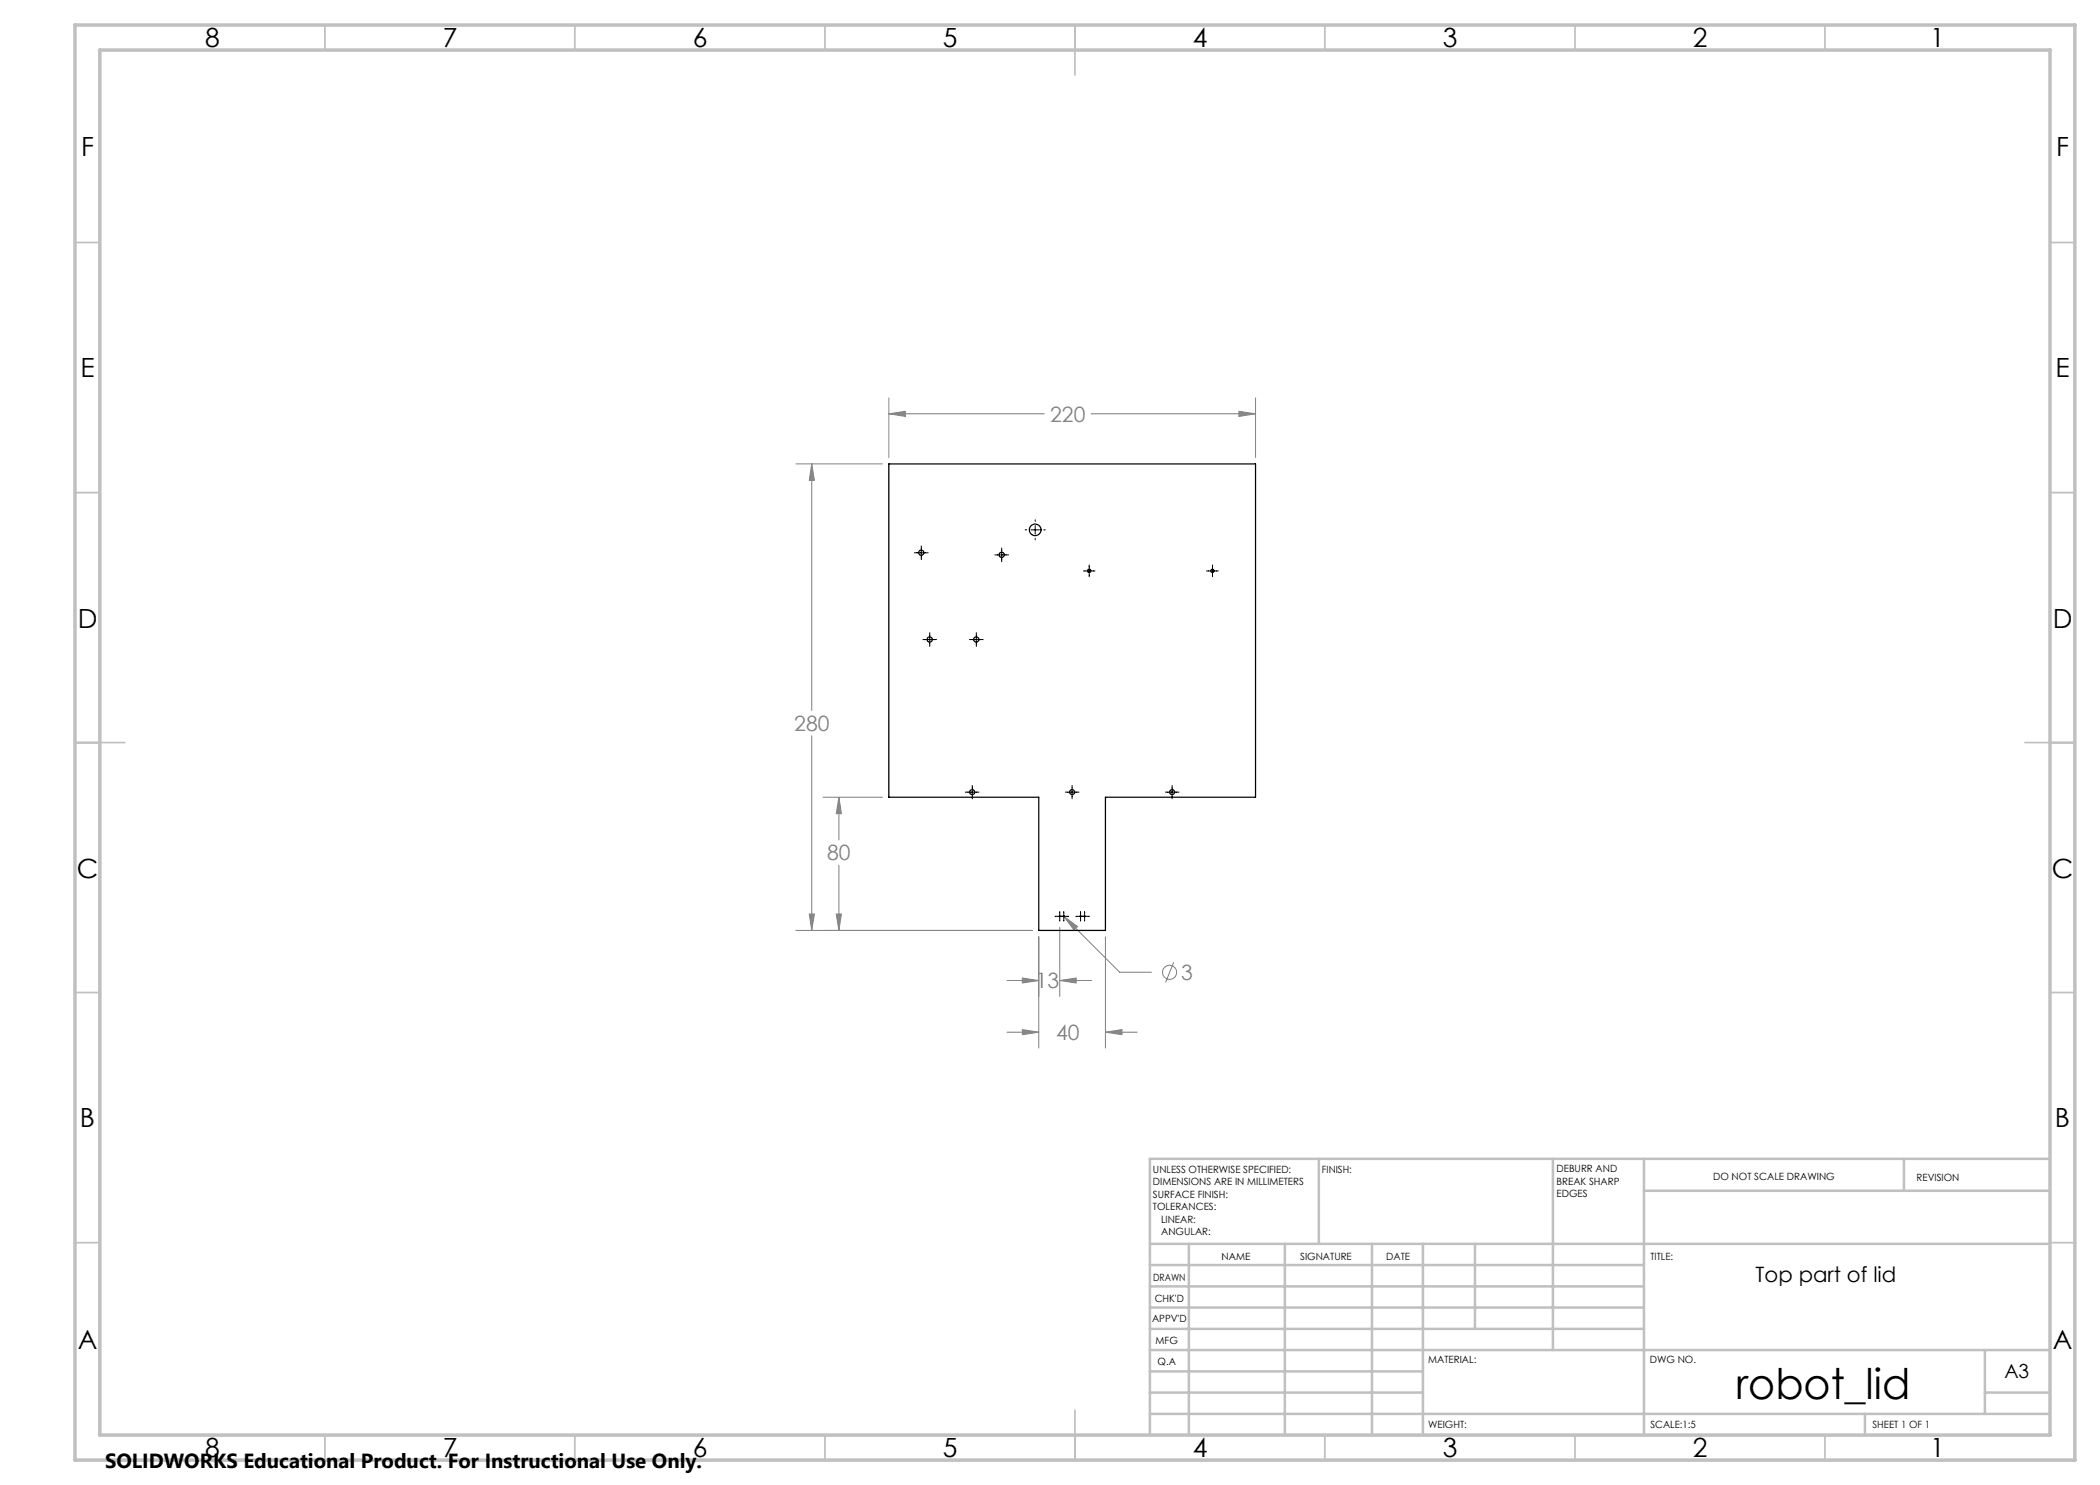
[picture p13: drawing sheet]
<svg xmlns="http://www.w3.org/2000/svg" width="420mm" height="297mm" viewBox="0 0 420 297" stroke-linecap="round" stroke-linejoin="round" font-family="sans-serif">
<defs><g id="words">
<text font-size="8.5" x="347.2" y="279.7">robot_lid</text>
<g font-size="5.3">
<text x="41" y="9.5">8</text>
<text x="88.5" y="9.5">7</text>
<text x="138.5" y="9.5">6</text>
<text x="188.5" y="9.5">5</text>
<text x="238.5" y="9.5">4</text>
<text x="288.5" y="9.5">3</text>
<text x="338.5" y="9.5">2</text>
<text x="386" y="9.5">1</text>
<text x="16.2" y="31.2">F</text>
<text x="411.2" y="31.2">F</text>
<text x="16.1" y="75.5">E</text>
<text x="411.1" y="75.5">E</text>
<text x="15.5" y="125.5">D</text>
<text x="410.5" y="125.5">D</text>
<text x="15.4" y="175.5">C</text>
<text x="410.4" y="175.5">C</text>
<text x="16" y="225.5">B</text>
<text x="411" y="225.5">B</text>
<text x="15.5" y="269.7">A</text>
<text x="410.5" y="269.7">A</text>
<text x="41" y="291.5">8</text>
<text x="88.5" y="291.5">7</text>
<text x="138.5" y="291.5">6</text>
<text x="188.5" y="291.5">5</text>
<text x="238.5" y="291.5">4</text>
<text x="288.5" y="291.5">3</text>
<text x="338.5" y="291.5">2</text>
<text x="386" y="291.5">1</text>
</g>
<g font-size="4.2" fill="#808080">
<text x="210" y="84.4">220</text>
<text x="158.9" y="146.2">280</text>
<text x="165.4" y="172.1">80</text>
<text x="207.2" y="197.7">13</text>
<text x="236.3" y="196">3</text>
<text x="211.2" y="208">40</text>
</g>
<text font-size="4.2" x="351.1" y="256.3">Top part of lid</text>
<text font-size="4.1" x="21" y="293.7">SOLIDWORKS Educational Product. For Instructional Use Only.</text>
<text font-size="3.9" x="400.9" y="275.5">A3</text>
<g font-size="2">
<text x="230.6" y="234.6">UNLESS OTHERWISE SPECIFIED:</text>
<text x="230.6" y="237.1">DIMENSIONS ARE IN MILLIMETERS</text>
<text x="230.6" y="239.6">SURFACE FINISH:</text>
<text x="264.4" y="234.6">FINISH:</text>
<text x="311.3" y="234.5">DEBURR AND</text>
<text x="311.3" y="237">BREAK SHARP</text>
<text x="311.3" y="239.5">EDGES</text>
<text x="342.6" y="236">DO NOT SCALE DRAWING</text>
<text x="383.3" y="236.2">REVISION</text>
<text x="230.6" y="242.1">TOLERANCES:</text>
<text x="232.2" y="244.6">LINEAR:</text>
<text x="232.2" y="247.1">ANGULAR:</text>
<text x="244.3" y="252">NAME</text>
<text x="260" y="251.9">SIGNATURE</text>
<text x="277.2" y="251.9">DATE</text>
<text x="330.1" y="251.9">TITLE:</text>
<text x="230.6" y="256.1">DRAWN</text>
<text x="230.9" y="260.3">CHK'D</text>
<text x="230.4" y="264.4">APPV'D</text>
<text x="231.1" y="268.8">MFG</text>
<text x="231.5" y="273">Q.A</text>
<text x="285.6" y="272.5">MATERIAL:</text>
<text x="330" y="272.5">DWG NO.</text>
<text x="285.6" y="285.5">WEIGHT:</text>
<text x="330.1" y="285.6">SCALE:1:5</text>
<text x="374.5" y="285.6">SHEET 1 OF 1</text>
</g>
</g></defs>
<g fill="none" stroke="#808080" stroke-width=".2">
<path d="M177.8 79.6v11.9M251.1 79.6v11.9M159.2 92.8h17.3M162.3 92.8v49.3M162.3 92.8l.6 3.3h-1zM177.8 82.8h31M177.8 82.8l3.3-.5v1zM218.2 82.8h32.9M247.8 82.3l3.3 .5-3.3 .5zM162.3 147.1v39M164.6 159.5h11.9M167.8 159.5v8.5"/>
<path d="M167.8 159.5l.5 3.2h-1zM167.8 173v13.1M159.2 186.1h47.3M161.9 182.8h1l-.6 3.3zM167.3 182.8h1l-.5 3.3zM201.4 196.1h6.4M204.5 195.6l3.3 .5-3.3 .5zM207.8 187.4v22.2M211.9 185.5v13.8M211.9 196.1h6.4M211.9 196.1l3.3-.5v1zM212.8 183.3l11.1 11.1h6.4"/>
<path d="M212.8 183.3l2.7 2-.7 .7zM221.1 187.4v22.2M234.7 192.4l-1.6 4.1M201.4 206.4h6.4M204.5 205.9l3.3 .5-3.3 .5zM221.1 206.4h6.3M221.1 206.4l3.3-.5v1z"/>
<circle cx="233.9" cy="194.5" r="1.41"/>
</g>
<g fill="none" stroke="#000" stroke-width=".2">
<path d="M182.9 110.6h2.7M184.3 109.2v2.7M199 111h2.7M200.3 109.6v2.8M205 106h.4M206.2 106h1.7M207 104v.3M207 105.1v1.7M207 107.7v.3M208.7 106h.4M216.7 114.2h2.3M217.8 113v2.4"/>
<path d="M241.3 114.2h2.4M242.5 113v2.4M184.6 127.9h2.7M185.9 126.5v2.8M193.9 127.9h2.7M195.3 126.5v2.8M193.1 158.4h2.7M194.5 157.1v2.7M213.1 158.4h2.7M214.4 157.1v2.7M233.1 158.4h2.7M234.4 157.1v2.7"/>
<path d="M211 183.3h2.7M211.9 182.3v1.9M212.8 182.3v1.9M215.2 183.3h2.7M216.1 182.3v1.9M216.9 182.3v1.9"/>
</g>
<g fill="none" stroke="#c0c0c0" stroke-width=".35">
<path d="M65 5v5M115 5v5M165 5v5M215 5v10M265 5v5M315 5v5M365 5v5M15 48.5h5M410 48.5h5M15 98.5h5M410 98.5h5M15 148.5h10"/>
<path d="M405 148.5h10M15 198.5h5M410 198.5h5M15 248.5h5M410 248.5h5M65 287v5M115 287v5M165 287v5M215 282v10M265 287v5M315 287v5M365 287v5"/>
</g>
<g fill="none" stroke="#c0c0c0" stroke-width=".5">
<path d="M263.8 231.8v17M310.6 231.8v38.2M328.8 231.8v55.2M328.8 238.2h81.2M380.8 231.8v6.4M410 231.8h-180v55.2M230 248.8h180M230 257.3h98.8M230 253h98.8M237.8 248.8v38.2M257 248.8v38.2M274.4 248.8v38.2"/>
<path d="M284.6 248.8v38.2M295 248.8v17M230 265.8h98.8M230 261.5h98.8M230 278.5h54.6M230 274.3h54.6M230 270h180M397 278.5h13M397 270v12.8M230 282.8h180M373 282.8v4.2"/>
</g>
<path d="M15 5h400v287h-400zM20 10h390v277h-390z" fill="none" stroke="#c0c0c0" stroke-width=".7"/>
<path d="M167.8 159.5l.5 3.2h-1zM167.3 182.8h1l-.5 3.3zM162.3 92.8l.6 3.3h-1zM161.9 182.8h1l-.6 3.3zM247.8 82.3l3.3 .5-3.3 .5zM177.8 82.8l3.3-.5v1zM221.1 206.4l3.3-.5v1zM204.5 205.9l3.3 .5-3.3 .5zM212.8 183.3l2 2.7 .7-.7zM204.5 195.6l3.3 .5-3.3 .5zM211.9 196.1l3.3-.5v1z" fill="#808080"/>
<g fill="none" stroke="#000" stroke-width=".25">
<path d="M177.8 92.8h73.3v66.7h-30v26.6h-13.3v-26.6h-30z"/>
<circle cx="184.3" cy="110.5" r=".53"/>
<circle cx="200.3" cy="111" r=".53"/>
<circle cx="207" cy="106" r="1.16"/>
<circle cx="217.8" cy="114.2" r=".33"/>
<circle cx="242.5" cy="114.2" r=".33"/>
<circle cx="185.9" cy="127.9" r=".53"/>
<circle cx="195.3" cy="127.9" r=".53"/>
<circle cx="194.4" cy="158.4" r=".51"/>
<circle cx="214.4" cy="158.4" r=".51"/>
<circle cx="234.4" cy="158.4" r=".51"/>
<circle cx="211.9" cy="183.3" r=".08"/>
<circle cx="212.8" cy="183.3" r=".09"/>
<circle cx="216.1" cy="183.3" r=".09"/>
<circle cx="216.9" cy="183.3" r=".08"/>
</g>
<use href="#words"/>
</svg>
